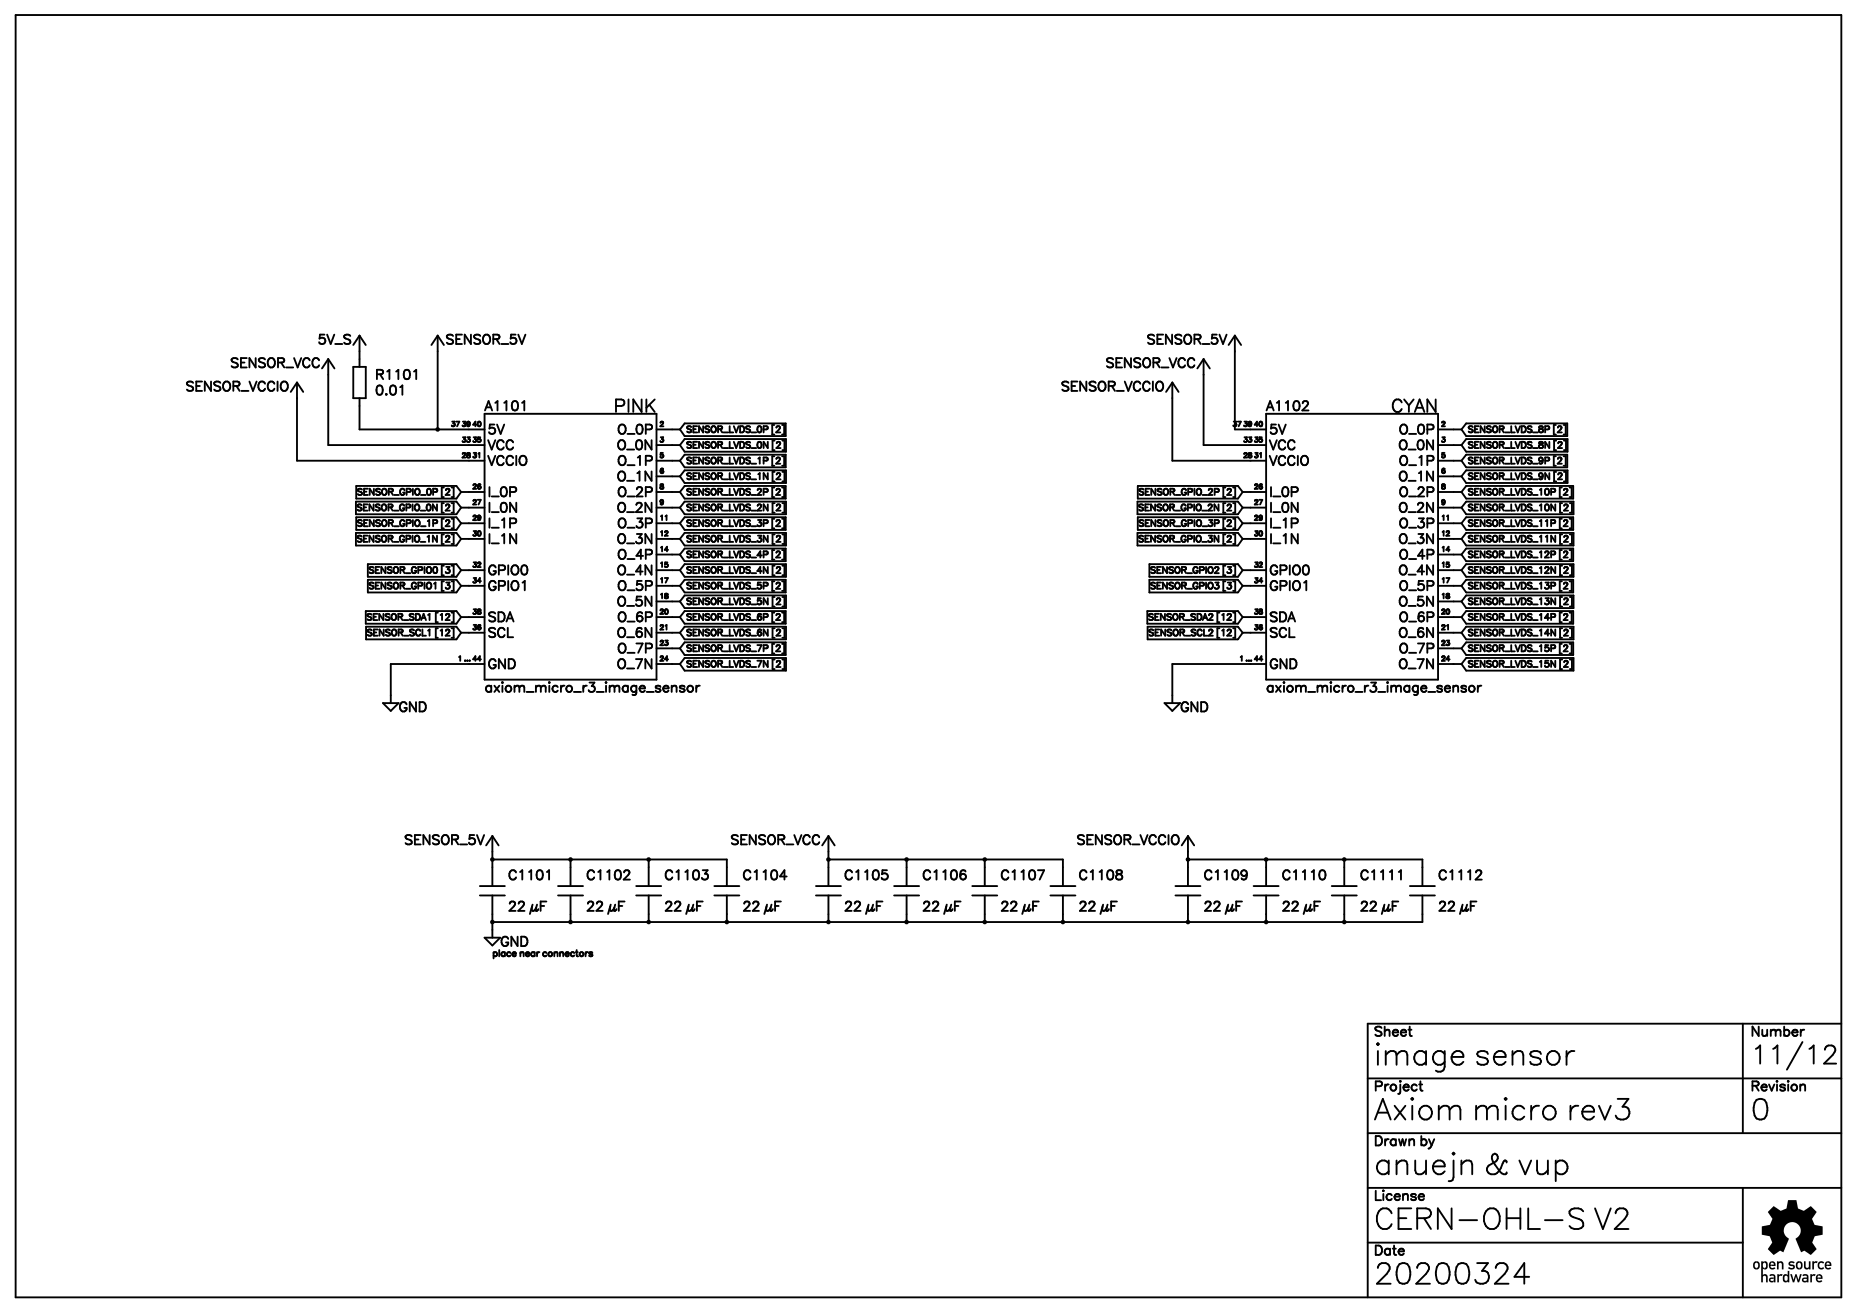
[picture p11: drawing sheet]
<svg xmlns="http://www.w3.org/2000/svg" width="297mm" height="210mm" viewBox="0 0 297 210" stroke-linecap="round" stroke-linejoin="round" font-family="sans-serif">
<defs><g id="words">
<g font-size="5.3">
<text x="219.4" y="170.6">image sensor</text>
<text x="219.4" y="179.1">Axiom micro rev3</text>
<text x="279.8" y="179.1">0</text>
<text x="219.4" y="187.9">anuejn &amp; vup</text>
<text x="219.4" y="196.7">CERN-OHL-S V2</text>
<text x="219.4" y="205.6">20200324</text>
</g>
<text font-size="4.6" x="279.8" y="170.4">11/12</text>
<g font-size="3.2">
<text x="97.4" y="65.9">PINK</text>
<text x="220.8" y="65.9">CYAN</text>
</g>
<g font-size="2.4">
<text x="34.6" y="59">SENSOR_VCC</text>
<text x="50.1" y="55.1">5V_S</text>
<text x="70.9" y="55.1">SENSOR_5V</text>
<text x="174.6" y="59">SENSOR_VCC</text>
<text x="181.7" y="55.1">SENSOR_5V</text>
<text x="27.2" y="62.8">SENSOR_VCCIO</text>
<text x="60" y="63.2">0.01</text>
<text x="60" y="60.7">R1101</text>
<text x="77.3" y="65.7">A1101</text>
<text x="166.9" y="62.8">SENSOR_VCCIO</text>
<text x="202.5" y="65.7">A1102</text>
<text x="78" y="69.5">5V</text>
<text x="98.1" y="69.5">O_0P</text>
<text x="202.8" y="69.5">5V</text>
<text x="223.3" y="69.5">O_0P</text>
<text x="78" y="72">VCC</text>
<text x="78" y="74.5">VCCIO</text>
<text x="98.1" y="72">O_0N</text>
<text x="98.1" y="74.5">O_1P</text>
<text x="98.1" y="77">O_1N</text>
<text x="202.8" y="72">VCC</text>
<text x="202.8" y="74.5">VCCIO</text>
<text x="223" y="72">O_0N</text>
<text x="223" y="77">O_1N</text>
<text x="223.3" y="74.5">O_1P</text>
<text x="78" y="79.4">I_0P</text>
<text x="78" y="82.2">I_0N</text>
<text x="98.1" y="82.2">O_2N</text>
<text x="98.1" y="79.4">O_2P</text>
<text x="202.8" y="79.4">I_0P</text>
<text x="202.8" y="82.2">I_0N</text>
<text x="223" y="82.2">O_2N</text>
<text x="223.3" y="79.4">O_2P</text>
<text x="78" y="87.2">I_1N</text>
<text x="78" y="84.7">I_1P</text>
<text x="98.1" y="87.2">O_3N</text>
<text x="98.1" y="89.7">O_4P</text>
<text x="98.1" y="84.7">O_3P</text>
<text x="202.8" y="87.2">I_1N</text>
<text x="202.8" y="84.7">I_1P</text>
<text x="223" y="87.2">O_3N</text>
<text x="223.3" y="89.7">O_4P</text>
<text x="223.3" y="84.7">O_3P</text>
<text x="78" y="94.6">GPIO1</text>
<text x="78" y="92.1">GPIO0</text>
<text x="98.1" y="94.6">O_5P</text>
<text x="98.1" y="92.1">O_4N</text>
<text x="202.8" y="94.6">GPIO1</text>
<text x="202.8" y="92.1">GPIO0</text>
<text x="223" y="92.1">O_4N</text>
<text x="223.3" y="94.6">O_5P</text>
<text x="78" y="102">SCL</text>
<text x="78" y="99.5">SDA</text>
<text x="98.1" y="99.5">O_6P</text>
<text x="98.1" y="102">O_6N</text>
<text x="98.1" y="97.1">O_5N</text>
<text x="202.8" y="102">SCL</text>
<text x="202.8" y="99.5">SDA</text>
<text x="223" y="102">O_6N</text>
<text x="223" y="97.1">O_5N</text>
<text x="223.3" y="99.5">O_6P</text>
<text x="78" y="106.9">GND</text>
<text x="98.1" y="106.9">O_7N</text>
<text x="98.1" y="104.5">O_7P</text>
<text x="202.8" y="106.9">GND</text>
<text x="223" y="106.9">O_7N</text>
<text x="223.3" y="104.5">O_7P</text>
<text x="63.5" y="114">GND</text>
<text x="77.3" y="110.8">axiom_micro_r3_image_sensor</text>
<text x="188.7" y="114">GND</text>
<text x="202.5" y="110.8">axiom_micro_r3_image_sensor</text>
<text x="62.8" y="135.2">SENSOR_5V</text>
<text x="114.7" y="135.2">SENSOR_VCC</text>
<text x="169.3" y="135.2">SENSOR_VCCIO</text>
<text x="81.1" y="140.8">C1101</text>
<text x="93.5" y="140.8">C1102</text>
<text x="106.2" y="140.8">C1103</text>
<text x="118.5" y="140.8">C1104</text>
<text x="134.8" y="140.8">C1105</text>
<text x="147.5" y="140.8">C1106</text>
<text x="159.8" y="140.8">C1107</text>
<text x="172.2" y="140.8">C1108</text>
<text x="192.3" y="140.8">C1109</text>
<text x="205" y="140.8">C1110</text>
<text x="217.3" y="140.8">C1111</text>
<text x="229.7" y="140.8">C1112</text>
<text x="81.1" y="145.7">22 µF</text>
<text x="93.5" y="145.7">22 µF</text>
<text x="106.2" y="145.7">22 µF</text>
<text x="118.5" y="145.7">22 µF</text>
<text x="134.8" y="145.7">22 µF</text>
<text x="147.5" y="145.7">22 µF</text>
<text x="159.8" y="145.7">22 µF</text>
<text x="172.2" y="145.7">22 µF</text>
<text x="192.3" y="145.7">22 µF</text>
<text x="205" y="145.7">22 µF</text>
<text x="217.3" y="145.7">22 µF</text>
<text x="229.7" y="145.7">22 µF</text>
<text x="79.7" y="151.4">GND</text>
<text x="219.4" y="165.9">Sheet</text>
<text x="279.8" y="165.9">Number</text>
<text x="219.4" y="174.7">Project</text>
<text x="279.8" y="174.7">Revision</text>
<text x="219.4" y="183.5">Drawn by</text>
<text x="219.4" y="192">License</text>
<text x="219.4" y="200.8">Date</text>
</g>
<g font-size="1.6">
<text x="109.7" y="71.8">SENSOR_LVDS_0N [2]</text>
<text x="109.7" y="69.3">SENSOR_LVDS_0P [2]</text>
<text x="234.6" y="69.3">SENSOR_LVDS_8P [2]</text>
<text x="234.6" y="71.8">SENSOR_LVDS_8N [2]</text>
<text x="109.7" y="74.2">SENSOR_LVDS_1P [2]</text>
<text x="109.7" y="76.7">SENSOR_LVDS_1N [2]</text>
<text x="234.6" y="74.2">SENSOR_LVDS_9P [2]</text>
<text x="234.6" y="76.7">SENSOR_LVDS_9N [2]</text>
<text x="55.7" y="79.2">SENSOR_GPIO_0P [2]</text>
<text x="55.7" y="82">SENSOR_GPIO_0N [2]</text>
<text x="109.7" y="82">SENSOR_LVDS_2N [2]</text>
<text x="109.7" y="79.2">SENSOR_LVDS_2P [2]</text>
<text x="180.6" y="82">SENSOR_GPIO_2N [2]</text>
<text x="181" y="79.2">SENSOR_GPIO_2P [2]</text>
<text x="234.6" y="79.2">SENSOR_LVDS_10P [2]</text>
<text x="234.6" y="82">SENSOR_LVDS_10N [2]</text>
<text x="55.7" y="86.9">SENSOR_GPIO_1N [2]</text>
<text x="55.7" y="84.5">SENSOR_GPIO_1P [2]</text>
<text x="109.7" y="89.4">SENSOR_LVDS_4P [2]</text>
<text x="109.7" y="84.5">SENSOR_LVDS_3P [2]</text>
<text x="109.7" y="86.9">SENSOR_LVDS_3N [2]</text>
<text x="180.6" y="86.9">SENSOR_GPIO_3N [2]</text>
<text x="181" y="84.5">SENSOR_GPIO_3P [2]</text>
<text x="234.6" y="84.5">SENSOR_LVDS_11P [2]</text>
<text x="234.6" y="86.9">SENSOR_LVDS_11N [2]</text>
<text x="234.6" y="89.4">SENSOR_LVDS_12P [2]</text>
<text x="57.9" y="91.9">SENSOR_GPIO0 [3]</text>
<text x="57.9" y="94.3">SENSOR_GPIO1 [3]</text>
<text x="109.7" y="94.3">SENSOR_LVDS_5P [2]</text>
<text x="109.7" y="91.9">SENSOR_LVDS_4N [2]</text>
<text x="182.7" y="94.3">SENSOR_GPIO3 [3]</text>
<text x="182.7" y="91.9">SENSOR_GPIO2 [3]</text>
<text x="234.6" y="91.9">SENSOR_LVDS_12N [2]</text>
<text x="234.6" y="94.3">SENSOR_LVDS_13P [2]</text>
<text x="57.5" y="99.3">SENSOR_SDA1 [12]</text>
<text x="57.9" y="101.7">SENSOR_SCL1 [12]</text>
<text x="109.7" y="96.8">SENSOR_LVDS_5N [2]</text>
<text x="109.7" y="99.3">SENSOR_LVDS_6P [2]</text>
<text x="109.7" y="101.7">SENSOR_LVDS_6N [2]</text>
<text x="182.7" y="99.3">SENSOR_SDA2 [12]</text>
<text x="182.7" y="101.7">SENSOR_SCL2 [12]</text>
<text x="234.6" y="101.7">SENSOR_LVDS_14N [2]</text>
<text x="234.6" y="99.3">SENSOR_LVDS_14P [2]</text>
<text x="234.6" y="96.8">SENSOR_LVDS_13N [2]</text>
<text x="109.7" y="106.7">SENSOR_LVDS_7N [2]</text>
<text x="109.7" y="104.2">SENSOR_LVDS_7P [2]</text>
<text x="234.6" y="106.7">SENSOR_LVDS_15N [2]</text>
<text x="234.6" y="104.2">SENSOR_LVDS_15P [2]</text>
<text x="78.7" y="153.3">place near connectors</text>
</g>
<g font-size="1.2">
<text x="72.3" y="68.5">37 39 40</text>
<text x="73.7" y="70.9">33 35</text>
<text x="105.5" y="70.9">3</text>
<text x="105.5" y="68.5">2</text>
<text x="197.2" y="68.5">37 39 40</text>
<text x="199" y="70.9">33 35</text>
<text x="230.4" y="70.9">3</text>
<text x="230.4" y="68.5">2</text>
<text x="73.7" y="73.4">28 31</text>
<text x="105.5" y="73.4">5</text>
<text x="105.5" y="75.9">6</text>
<text x="199" y="73.4">28 31</text>
<text x="230.4" y="73.4">5</text>
<text x="230.4" y="75.9">6</text>
<text x="75.5" y="78.3">26</text>
<text x="75.5" y="80.8">27</text>
<text x="75.5" y="83.3">29</text>
<text x="105.5" y="80.8">9</text>
<text x="105.5" y="78.3">8</text>
<text x="105.5" y="83.3">11</text>
<text x="200.4" y="78.3">26</text>
<text x="200.4" y="80.8">27</text>
<text x="200.4" y="83.3">29</text>
<text x="230.4" y="80.8">9</text>
<text x="230.4" y="78.3">8</text>
<text x="230.4" y="83.3">11</text>
<text x="75.5" y="85.7">30</text>
<text x="105.5" y="85.7">12</text>
<text x="105.5" y="88.2">14</text>
<text x="200.4" y="85.7">30</text>
<text x="230.4" y="85.7">12</text>
<text x="230.4" y="88.2">14</text>
<text x="75.5" y="93.2">34</text>
<text x="75.5" y="90.7">32</text>
<text x="105.5" y="93.2">17</text>
<text x="105.5" y="90.7">15</text>
<text x="105.5" y="96">18</text>
<text x="200.4" y="93.2">34</text>
<text x="200.4" y="90.7">32</text>
<text x="230.4" y="93.2">17</text>
<text x="230.4" y="90.7">15</text>
<text x="230.4" y="96">18</text>
<text x="75.5" y="100.9">36</text>
<text x="75.5" y="98.4">38</text>
<text x="105.5" y="98.4">20</text>
<text x="105.5" y="100.9">21</text>
<text x="200.4" y="100.9">36</text>
<text x="200.4" y="98.4">38</text>
<text x="230.4" y="98.4">20</text>
<text x="230.4" y="100.9">21</text>
<text x="73" y="105.9">1 ... 44</text>
<text x="105.5" y="105.9">24</text>
<text x="105.5" y="103.4">23</text>
<text x="198.3" y="105.9">1 ... 44</text>
<text x="230.4" y="105.9">24</text>
<text x="230.4" y="103.4">23</text>
</g>
</g></defs>
<g fill="none" stroke="#000" stroke-width=".3">
<path d="M2.5 2.4h292v205h-292zM52.5 57.4v13.8h25M52.5 57.4l-1 1.5M52.5 57.4l1 1.5M56.5 58.7h2v5h-2zM57.5 53.7v5M57.5 53.7l-1 1.5M57.5 53.7l1 1.5M70 53.7v15M70 53.7l-1 1.5M70 53.7l1 1.5M192.5 57.4v13.8h10"/>
<path d="M192.5 57.4l-1 1.5M192.5 57.4l1 1.5M197.5 53.7v15h5M197.5 53.7l-1 1.5M197.5 53.7l1 1.5M47.5 61.2v12.5h30M47.5 61.2l-1 1.5M47.5 61.2l1 1.5M57 77.7h16l.7 1M57.5 63.7v5h20M73.7 78.7h3.8M73.7 78.7l-.7 1h-16"/>
<path d="M77.5 66.2h27.5v42.5h-27.5zM105 71.2h3.8M105 78.7h3.8M105 73.7h3.8M105 76.2h3.8M105 68.7h3.8M108.8 68.7l.7 1h16.2M108.8 71.2l.7 1h16.2M108.8 78.7l.7 1h16.2M108.8 73.7l.7 1h16.2M108.8 76.2l.7 1h16.2M125.7 67.7h-16.2l-.7 1"/>
<path d="M125.7 77.7h-16.2l-.7 1M125.7 72.7h-16.2l-.7 1M125.7 70.2h-16.2l-.7 1M125.7 75.2h-16.2l-.7 1M182 77.7h16l.8 1M187.5 61.2v12.5h15M187.5 61.2l-1 1.5M187.5 61.2l1 1.5M198.8 78.7h3.7M198.8 78.7l-.8 1h-16M202.5 66.2h27.5v42.5h-27.5zM230 71.2h3.7"/>
<path d="M230 78.7h3.7M230 73.7h3.7M230 76.2h3.7M230 68.7h3.7M233.7 68.7l.8 1h16.2M233.7 71.2l.8 1h16.2M233.7 78.7l.8 1h17.1M233.7 73.7l.8 1h16.2M233.7 76.2l.8 1h16.2M250.7 67.7h-16.2l-.8 1M250.7 72.7h-16.2l-.8 1M250.7 70.2h-16.2l-.8 1"/>
<path d="M250.7 75.2h-16.2l-.8 1M251.6 77.7h-17.1l-.8 1M56.9 80.2h16.1l.7 1-.7 1h-16.1zM56.9 85.2h16.1l.7 1-.7 1h-16.1zM57 82.7h16l.7 1-.7 1h-16zM58.5 97.7h14.5l.7 1M58.8 90.2h14.2l.7 1M58.8 92.7h14.2l.7 1M73.7 81.2h3.8M73.7 93.7h3.8M73.7 91.2h3.8M73.7 98.7h3.8"/>
<path d="M73.7 86.2h3.8M73.7 83.7h3.8M73.7 98.7l-.7 1h-14.5M73.7 91.2l-.7 1h-14.2M73.7 93.7l-.7 1h-14.2M105 81.2h3.8M105 93.7h3.8M105 91.2h3.8M105 98.7h3.8M105 86.2h3.8M105 83.7h3.8M105 88.7h3.8"/>
<path d="M105 96.2h3.8M108.8 96.2l.7 1h16.2M108.8 98.7l.7 1h16.2M108.8 91.2l.7 1h16.2M108.8 93.7l.7 1h16.2M108.8 88.7l.7 1h16.2M109.5 80.2h16.2v2h-16.2l-.7-1zM109.5 85.2h16.2v2h-16.2l-.7-1zM109.5 82.7h16.2v2h-16.2l-.7-1zM125.7 97.7h-16.2l-.7 1M125.7 92.7h-16.2l-.7 1M125.7 87.7h-16.2l-.7 1"/>
<path d="M125.7 95.2h-16.2l-.7 1M125.7 90.2h-16.2l-.7 1M181.9 80.2h16.1l.8 1-.8 1h-16.1zM181.9 85.2h16.1l.8 1-.8 1h-16.1zM182 82.7h16l.8 1-.8 1h-16zM183.5 97.7h14.5l.8 1M183.8 90.2h14.2l.8 1M183.8 92.7h14.2l.8 1M198.8 81.2h3.7M198.8 93.7h3.7M198.8 91.2h3.7M198.8 98.7h3.7"/>
<path d="M198.8 86.2h3.7M198.8 83.7h3.7M198.8 98.7l-.8 1h-14.5M198.8 91.2l-.8 1h-14.2M198.8 93.7l-.8 1h-14.2M230 81.2h3.7M230 93.7h3.7M230 91.2h3.7M230 98.7h3.7M230 86.2h3.7M230 83.7h3.7M230 88.7h3.7"/>
<path d="M230 96.2h3.7M233.7 96.2l.8 1h17.2M233.7 98.7l.8 1h17.1M233.7 91.2l.8 1h17.2M233.7 93.7l.8 1h17.1M233.7 88.7l.8 1h17.1M234.5 80.2h17.2v2h-17.2l-.8-1zM234.5 82.7h17.1v2h-17.1l-.8-1zM234.5 85.2h17.2v2h-17.2l-.8-1zM251.6 97.7h-17.1l-.8 1M251.6 92.7h-17.1l-.8 1M251.6 87.7h-17.1l-.8 1"/>
<path d="M251.7 95.2h-17.2l-.8 1M251.7 90.2h-17.2l-.8 1M58.5 100.2h14.5l.7 1M61.2 112.4h2.6l-1.3 1.3zM73.7 101.2h3.8M73.7 101.2l-.7 1h-14.5M77.5 106.2h-15v6.2M105 101.2h3.8M105 106.2h3.8M105 103.7h3.8M108.8 106.2l.7 1h16.2M108.8 101.2l.7 1h16.2"/>
<path d="M108.8 103.7l.7 1h16.2M111.9 109.6h-.2l-.3 .2M125.7 102.7h-16.2l-.7 1M125.7 105.2h-16.2l-.7 1M125.7 100.2h-16.2l-.7 1M183.5 100.2h14.5l.8 1M186.3 112.4h2.4l-1.2 1.3zM198.8 101.2h3.7M198.8 101.2l-.8 1h-14.5M202.5 106.2h-15v6.2M230 101.2h3.7M230 106.2h3.7"/>
<path d="M230 103.7h3.7M233.7 106.2l.8 1h17.2M233.7 101.2l.8 1h17.2M233.7 103.7l.8 1h17.1M236.7 109.6h.2M251.6 102.7h-17.1l-.8 1M251.7 105.2h-17.2l-.8 1M251.7 100.2h-17.2l-.8 1M78.7 133.7v8M78.7 137.4h37.6v4.3M78.7 133.7l-.9 1.5M78.7 133.7l1.1 1.5"/>
<path d="M91.2 137.4v4.3M103.7 137.4v4.3M132.5 133.7v8M132.5 137.4h37.5v4.3M132.5 133.7l-1 1.5M132.5 133.7l1 1.5M145 137.4v4.3M157.5 137.4v4.3M190 133.7v8M190 137.4h37.5v4.3M190 133.7l-1 1.5M190 133.7l1 1.5"/>
<path d="M202.5 137.4v4.3M215 137.4v4.3M76.7 141.7h4.1M76.7 143.2h4.1M77.5 149.9h2.5l-1.3 1.3zM78.7 143.2v6.7M89.2 141.7h4.1M89.2 143.2h4.1M91.2 143.2v4.2M101.7 141.7h4.1M101.7 143.2h4.1M103.7 143.2v4.2"/>
<path d="M114.2 141.7h4.1M114.2 143.2h4.1M116.3 143.2v4.2M130.5 141.7h4M130.5 143.2h4M132.5 143.2v4.2M143 141.7h4M143 143.2h4M145 143.2v4.2M155.5 141.7h4M155.5 143.2h4M157.5 143.2v4.2"/>
<path d="M168 141.7h4M168 143.2h4M170 143.2v4.2M188 141.7h4M188 143.2h4M190 143.2v4.2M200.5 141.7h4M200.5 143.2h4M202.5 143.2v4.2M213 141.7h4M213 143.2h4M215 143.2v4.2"/>
<path d="M225.5 141.7h4M225.5 143.2h4M227.5 143.2v4.2h-148.8M218.8 172.4h75.7M278.7 163.7v17.5M292.4 167.1h.6a.71 .71 0 0 1 .4 1.1l-1.7 1.8h2M294.5 163.7h-75.7v43.7M218.8 181.2h75.7M218.8 198.7h59.9M218.8 189.9h75.7M278.7 189.9v17.5"/>
</g>
<g fill="#000">
<path d="M283.6 192.8l1.2 .8 .9-.4 .3-1.3h1.3l.3 1.3 .9 .4 1.1-.8 .9 .9-.7 1.2 .4 .9 1.3 .3v1.2l-1.3 .4-.3 .9 .6 1.1-.9 .9-1-.7-.5 .3-.9-2.2a1.37 1.37 0 0 0 .4-2.1 1.37 1.37 0 0 0-2.1 .1 1.37 1.37 0 0 0 .6 2l-.9 2.2-.5-.3-1 .7-.9-.9 .6-1.1-.4-1-1.2-.2v-1.3l1.3-.3 .4-1-.7-1.1zM280.6 201.8l.3-.2v.3a.46 .46 0 0 0 0 .8v.3a.7 .7 0 0 1-.3-1.2zM280.9 201.6a.68 .68 0 0 1 .6 .7 .68 .68 0 0 1-.6 .7v-.3a.43 .43 0 0 0 .3-.4 .43 .43 0 0 0-.3-.4zM281.7 201.6h.2v.2l.3-.2v.3a.43 .43 0 0 0-.3 .4 .43 .43 0 0 0 .3 .4v.2l-.3-.1v1a.44 .44 0 0 1 .5-.1 .44 .44 0 0 1 .3 .4v.9h-.2v-.8a.26 .26 0 0 0-.3-.3 .26 .26 0 0 0-.3 .3v.8h-.2zM282.2 201.6a.71 .71 0 0 1 .6 .6 .71 .71 0 0 1-.5 .8l-.1-.1v-.2a.45 .45 0 0 0 0-.8zM283 203.8l.4-.1a.48 .48 0 0 1 .6 .4v.9h-.3v-.1l-.1 .1v-.8a.24 .24 0 0 0-.1-.3 .24 .24 0 0 0-.3 .1zM283.1 201.8l.2-.2-.1 .6h.1v.2h-.1a.33 .33 0 0 0 .2 .3 .33 .33 0 0 0 .4-.1l.2 .1a.65 .65 0 0 1-1 .1 .65 .65 0 0 1 0-.9zM283.3 201.6a.57 .57 0 0 1 .7 .8h-.7v-.2h.4l-.1-.3h-.3zM283 204.3l.6-.1v.2h-.2a.19 .19 0 0 0-.2 .3 .19 .19 0 0 0 .3 .1l.1-.1v.3a.44 .44 0 0 1-.5-.1 .44 .44 0 0 1-.1-.6zM284.3 203.7h.2v.1a.44 .44 0 0 1 .6 0l-.2 .2a.26 .26 0 0 0-.2 0 .26 .26 0 0 0-.2 .2v.8h-.2zM285.3 203.8l.4-.1 .1 .3a.37 .37 0 0 0-.4 .3 .37 .37 0 0 0 .4 .4v.3a.51 .51 0 0 1-.6-.2 .51 .51 0 0 1-.1-.6zM284.2 201.6h.3v.2a.44 .44 0 0 1 .5-.2 .44 .44 0 0 1 .3 .5v.8h-.3v-.7a.26 .26 0 0 0-.3-.3 .26 .26 0 0 0-.2 .3v.7h-.3z"/>
<path d="M285.9 203.2h.3v1.8h-.3v-.1l-.1 .1 .1-.5-.1-.8 .1 .1zM286.1 201.8l.2-.2h.5l.2 .2-.1 .2a.28 .28 0 0 0-.3-.2 .28 .28 0 0 0-.3 .3h.1a.52 .52 0 0 1 .7 .3 .6 .6 0 0 1-.5 .6 .6 .6 0 0 1-.6-.3l.1-.2a.32 .32 0 0 0 .4 .3 .32 .32 0 0 0 .3-.4h-.5a.37 .37 0 0 1-.2-.6zM287.4 201.8l.4-.2v.3a.42 .42 0 0 0-.3 .4 .42 .42 0 0 0 .3 .4v.3a.69 .69 0 0 1-.6-.5 .69 .69 0 0 1 .2-.7zM286.3 203.7h.3l.3 .9 .3-.9h.1l.3 .9 .3-.9h.3l-.4 1.3h-.3l-.2-.9-.3 .9h-.3zM287.8 201.6a.69 .69 0 0 1 .5 .7 .69 .69 0 0 1-.5 .7v-.3a.46 .46 0 0 0 0-.8zM288.3 204.3l.5-.1v.2h-.1a.21 .21 0 0 0-.3 .3 .21 .21 0 0 0 .4 .1v.2a.43 .43 0 0 1-.5-.1 .43 .43 0 0 1 0-.6zM288.5 201.6h.3v.8a.26 .26 0 0 0 .2 .3 .26 .26 0 0 0 .3-.3v-.8h.3v1.3h-.3v-.1a.44 .44 0 0 1-.5 .1 .44 .44 0 0 1-.3-.4zM288.3 203.8l.3-.1a.48 .48 0 0 1 .6 .4v.9h-.2v-.1l-.2 .1 .2-.5-.2-.1v-.2h.2v-.1a.32 .32 0 0 0-.5-.1zM289.5 203.7h.3v.1a.44 .44 0 0 1 .6 0l-.2 .2a.26 .26 0 0 0-.3 0 .26 .26 0 0 0-.1 .2v.8h-.3zM289.9 201.6h.2v.2a.44 .44 0 0 1 .6-.1l-.2 .2a.26 .26 0 0 0-.2 0 .26 .26 0 0 0-.2 .3v.7h-.2zM290.6 203.8l.2-.1-.1 .5h.1v.2h-.1a.33 .33 0 0 0 .2 .4 .33 .33 0 0 0 .4-.2l.2 .2a.65 .65 0 0 1-1 0 .65 .65 0 0 1 0-.9zM290.8 203.7a.57 .57 0 0 1 .7 .7h-.7v-.2h.4l-.1-.2h-.3z"/>
<path d="M290.9 201.8l.3-.2 .3 .1 .3 .1-.2 .2a.36 .36 0 0 0-.5 0 .36 .36 0 0 0 0 .5 .36 .36 0 0 0 .5 .1l.2 .1a.64 .64 0 0 1-1 .1 .64 .64 0 0 1 0-.9zM292.2 201.6a.57 .57 0 0 1 .7 .8h-.7v-.2h.4l-.1-.3h-.3zM292 201.8l.2-.2-.1 .6h.1v.2h-.1a.33 .33 0 0 0 .2 .3 .33 .33 0 0 0 .4-.1l.2 .1a.65 .65 0 0 1-.9 .1 .65 .65 0 0 1-.1-.9z"/>
</g>
<g fill="none" stroke="#000" stroke-width=".75">
<path d="M70 68.7h.1M78.7 137.4h.1M91.2 137.4h.1M103.7 137.4h.1M132.5 137.4h.1M145 137.4h.1M157.5 137.4h.1M190 137.4h.1M202.5 137.4h.1M215 137.4h.1M78.7 147.4h.1M91.2 147.4h.1"/>
<path d="M103.7 147.4h.1M116.3 147.4h.1M132.5 147.4h.1M145 147.4h.1M157.5 147.4h.1M170 147.4h.1M190 147.4h.1M202.5 147.4h.1M215 147.4h.1"/>
</g>
<use href="#words"/>
</svg>
